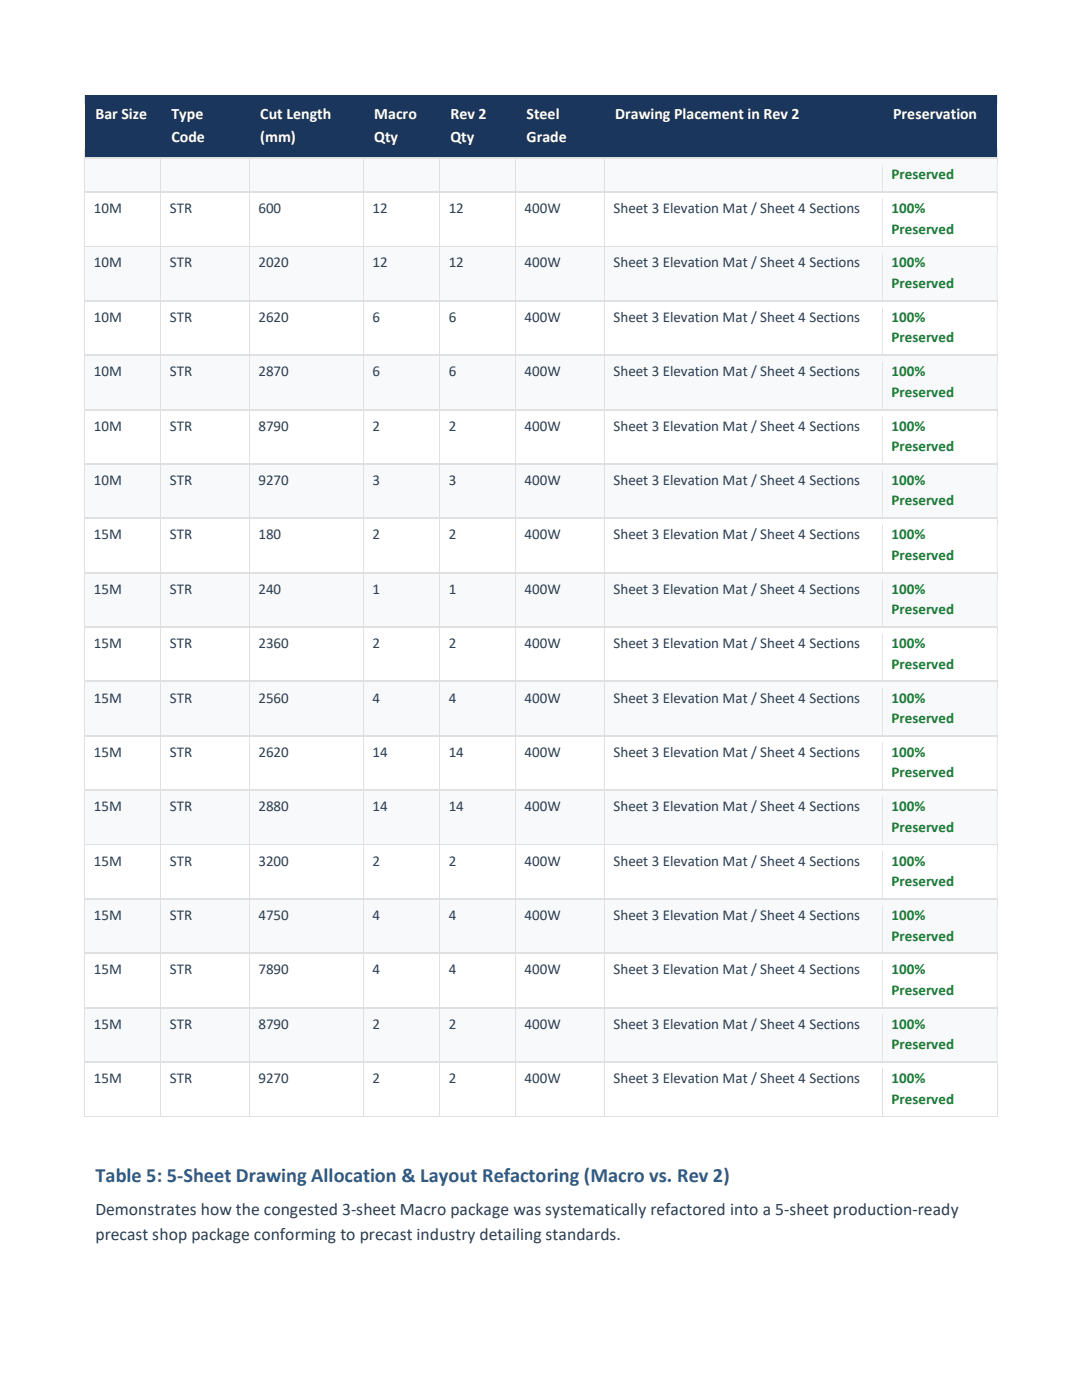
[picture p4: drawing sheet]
<svg xmlns="http://www.w3.org/2000/svg" width="216mm" height="279mm" viewBox="0 0 216 279" stroke-linecap="round" stroke-linejoin="round" font-family="sans-serif">
<defs><g id="words">
<text font-size="4.1" fill="#2e5b88" x="19" y="235.9">Table 5: 5-Sheet Drawing Allocation &amp; Layout Refactoring (Macro vs. Rev 2)</text>
<g font-size="3.5" fill="#2c3e50">
<text x="19" y="242.6">Demonstrates how the congested 3-sheet Macro package was systematically refactored into a 5-sheet production-ready</text>
<text x="19" y="247.5">precast shop package conforming to precast industry detailing standards.</text>
</g>
<g font-size="3.2" fill="#fff">
<text x="19" y="23.8">Bar Size</text>
<text x="34.2" y="23.8">Type</text>
<text x="51.9" y="23.8">Cut Length</text>
<text x="74.7" y="23.8">Macro</text>
<text x="89.9" y="23.8">Rev 2</text>
<text x="105.1" y="23.8">Steel</text>
<text x="122.8" y="23.8">Drawing Placement in Rev 2</text>
<text x="178.2" y="23.8">Preservation</text>
<text x="34.2" y="28.3">Code</text>
<text x="51.9" y="28.3">(mm)</text>
<text x="74.7" y="28.3">Qty</text>
<text x="89.9" y="28.3">Qty</text>
<text x="105.1" y="28.3">Grade</text>
</g>
<g font-size="3" fill="#1e7e34">
<text x="177.9" y="35.8">Preserved</text>
<text x="177.9" y="42.5">100%</text>
<text x="177.9" y="46.7">Preserved</text>
<text x="177.9" y="53.4">100%</text>
<text x="177.9" y="57.5">Preserved</text>
<text x="177.9" y="64.2">100%</text>
<text x="177.9" y="68.3">Preserved</text>
<text x="177.9" y="75.1">100%</text>
<text x="177.9" y="79.2">Preserved</text>
<text x="177.9" y="85.9">100%</text>
<text x="177.9" y="90">Preserved</text>
<text x="177.9" y="96.8">100%</text>
<text x="177.9" y="100.9">Preserved</text>
<text x="177.9" y="107.7">100%</text>
<text x="177.9" y="111.8">Preserved</text>
<text x="177.9" y="118.5">100%</text>
<text x="177.9" y="122.6">Preserved</text>
<text x="177.9" y="129.3">100%</text>
<text x="177.9" y="133.4">Preserved</text>
<text x="177.9" y="140.2">100%</text>
<text x="177.9" y="144.3">Preserved</text>
<text x="177.9" y="151">100%</text>
<text x="177.9" y="155.2">Preserved</text>
<text x="177.9" y="161.9">100%</text>
<text x="177.9" y="166">Preserved</text>
<text x="177.9" y="172.8">100%</text>
<text x="177.9" y="176.8">Preserved</text>
<text x="177.9" y="183.6">100%</text>
<text x="177.9" y="187.7">Preserved</text>
<text x="177.9" y="194.4">100%</text>
<text x="177.9" y="198.5">Preserved</text>
<text x="177.9" y="205.3">100%</text>
<text x="177.9" y="209.4">Preserved</text>
<text x="177.9" y="216.2">100%</text>
<text x="177.9" y="220.3">Preserved</text>
</g>
<g font-size="3" fill="#2c3e50">
<text x="18.7" y="42.5">10M</text>
<text x="33.9" y="42.5">STR</text>
<text x="51.6" y="42.5">600</text>
<text x="74.3" y="42.5">12</text>
<text x="89.5" y="42.5">12</text>
<text x="104.7" y="42.5">400W</text>
<text x="122.4" y="42.5">Sheet 3 Elevation Mat / Sheet 4 Sections</text>
<text x="18.7" y="53.4">10M</text>
<text x="33.9" y="53.4">STR</text>
<text x="51.6" y="53.4">2020</text>
<text x="74.3" y="53.4">12</text>
<text x="89.5" y="53.4">12</text>
<text x="104.7" y="53.4">400W</text>
<text x="122.4" y="53.4">Sheet 3 Elevation Mat / Sheet 4 Sections</text>
<text x="18.7" y="64.2">10M</text>
<text x="33.9" y="64.2">STR</text>
<text x="51.6" y="64.2">2620</text>
<text x="74.3" y="64.2">6</text>
<text x="89.5" y="64.2">6</text>
<text x="104.7" y="64.2">400W</text>
<text x="122.4" y="64.2">Sheet 3 Elevation Mat / Sheet 4 Sections</text>
<text x="18.7" y="75.1">10M</text>
<text x="33.9" y="75.1">STR</text>
<text x="51.6" y="75.1">2870</text>
<text x="74.3" y="75.1">6</text>
<text x="89.5" y="75.1">6</text>
<text x="104.7" y="75.1">400W</text>
<text x="122.4" y="75.1">Sheet 3 Elevation Mat / Sheet 4 Sections</text>
<text x="18.7" y="85.9">10M</text>
<text x="33.9" y="85.9">STR</text>
<text x="51.6" y="85.9">8790</text>
<text x="74.3" y="85.9">2</text>
<text x="89.5" y="85.9">2</text>
<text x="104.7" y="85.9">400W</text>
<text x="122.4" y="85.9">Sheet 3 Elevation Mat / Sheet 4 Sections</text>
<text x="18.7" y="96.8">10M</text>
<text x="33.9" y="96.8">STR</text>
<text x="51.6" y="96.8">9270</text>
<text x="74.3" y="96.8">3</text>
<text x="89.5" y="96.8">3</text>
<text x="104.7" y="96.8">400W</text>
<text x="122.4" y="96.8">Sheet 3 Elevation Mat / Sheet 4 Sections</text>
<text x="18.7" y="107.7">15M</text>
<text x="33.9" y="107.7">STR</text>
<text x="51.6" y="107.7">180</text>
<text x="74.3" y="107.7">2</text>
<text x="89.5" y="107.7">2</text>
<text x="104.7" y="107.7">400W</text>
<text x="122.4" y="107.7">Sheet 3 Elevation Mat / Sheet 4 Sections</text>
<text x="18.7" y="118.5">15M</text>
<text x="33.9" y="118.5">STR</text>
<text x="51.6" y="118.5">240</text>
<text x="74.3" y="118.5">1</text>
<text x="89.5" y="118.5">1</text>
<text x="104.7" y="118.5">400W</text>
<text x="122.4" y="118.5">Sheet 3 Elevation Mat / Sheet 4 Sections</text>
<text x="18.7" y="129.3">15M</text>
<text x="33.9" y="129.3">STR</text>
<text x="51.6" y="129.3">2360</text>
<text x="74.3" y="129.3">2</text>
<text x="89.5" y="129.3">2</text>
<text x="104.7" y="129.3">400W</text>
<text x="122.4" y="129.3">Sheet 3 Elevation Mat / Sheet 4 Sections</text>
<text x="18.7" y="140.2">15M</text>
<text x="33.9" y="140.2">STR</text>
<text x="51.6" y="140.2">2560</text>
<text x="74.3" y="140.2">4</text>
<text x="89.5" y="140.2">4</text>
<text x="104.7" y="140.2">400W</text>
<text x="122.4" y="140.2">Sheet 3 Elevation Mat / Sheet 4 Sections</text>
<text x="18.7" y="151">15M</text>
<text x="33.9" y="151">STR</text>
<text x="51.6" y="151">2620</text>
<text x="74.3" y="151">14</text>
<text x="89.5" y="151">14</text>
<text x="104.7" y="151">400W</text>
<text x="122.4" y="151">Sheet 3 Elevation Mat / Sheet 4 Sections</text>
<text x="18.7" y="161.9">15M</text>
<text x="33.9" y="161.9">STR</text>
<text x="51.6" y="161.9">2880</text>
<text x="74.3" y="161.9">14</text>
<text x="89.5" y="161.9">14</text>
<text x="104.7" y="161.9">400W</text>
<text x="122.4" y="161.9">Sheet 3 Elevation Mat / Sheet 4 Sections</text>
<text x="18.7" y="172.8">15M</text>
<text x="33.9" y="172.8">STR</text>
<text x="51.6" y="172.8">3200</text>
<text x="74.3" y="172.8">2</text>
<text x="89.5" y="172.8">2</text>
<text x="104.7" y="172.8">400W</text>
<text x="122.4" y="172.8">Sheet 3 Elevation Mat / Sheet 4 Sections</text>
<text x="18.7" y="183.6">15M</text>
<text x="33.9" y="183.6">STR</text>
<text x="51.6" y="183.6">4750</text>
<text x="74.3" y="183.6">4</text>
<text x="89.5" y="183.6">4</text>
<text x="104.7" y="183.6">400W</text>
<text x="122.4" y="183.6">Sheet 3 Elevation Mat / Sheet 4 Sections</text>
<text x="18.7" y="194.4">15M</text>
<text x="33.9" y="194.4">STR</text>
<text x="51.6" y="194.4">7890</text>
<text x="74.3" y="194.4">4</text>
<text x="89.5" y="194.4">4</text>
<text x="104.7" y="194.4">400W</text>
<text x="122.4" y="194.4">Sheet 3 Elevation Mat / Sheet 4 Sections</text>
<text x="18.7" y="205.3">15M</text>
<text x="33.9" y="205.3">STR</text>
<text x="51.6" y="205.3">8790</text>
<text x="74.3" y="205.3">2</text>
<text x="89.5" y="205.3">2</text>
<text x="104.7" y="205.3">400W</text>
<text x="122.4" y="205.3">Sheet 3 Elevation Mat / Sheet 4 Sections</text>
<text x="18.7" y="216.2">15M</text>
<text x="33.9" y="216.2">STR</text>
<text x="51.6" y="216.2">9270</text>
<text x="74.3" y="216.2">2</text>
<text x="89.5" y="216.2">2</text>
<text x="104.7" y="216.2">400W</text>
<text x="122.4" y="216.2">Sheet 3 Elevation Mat / Sheet 4 Sections</text>
</g>
</g></defs>
<g fill="#1b365d">
<path d="M16.9 19h15.2v12.5h-15.2z"/>
<path d="M19 20.8h11v4.5h-11z"/>
<path d="M32.1 19h17.7v12.5h-17.7z"/>
<path d="M34.2 20.8h13.5v4.5h-13.5z"/>
<path d="M34.2 25.3h13.5v4.4h-13.5z"/>
<path d="M49.8 19h22.8v12.5h-22.8z"/>
<path d="M51.9 20.8h18.5v4.5h-18.5z"/>
<path d="M51.9 25.3h18.5v4.4h-18.5z"/>
<path d="M72.6 19h15.2v12.5h-15.2z"/>
<path d="M74.7 20.8h10.9v4.5h-10.9z"/>
<path d="M74.7 25.3h10.9v4.4h-10.9z"/>
<path d="M87.8 19h15.2v12.5h-15.2z"/>
<path d="M89.9 20.8h10.9v4.5h-10.9z"/>
<path d="M89.9 25.3h10.9v4.4h-10.9z"/>
<path d="M103 19h17.6v12.5h-17.6z"/>
<path d="M105.1 20.8h13.4v4.5h-13.4z"/>
<path d="M105.1 25.3h13.4v4.4h-13.4z"/>
<path d="M120.6 19h55.5v12.5h-55.5z"/>
<path d="M122.8 20.8h51.2v4.5h-51.2z"/>
<path d="M176.1 19h22.9v12.5h-22.9z"/>
<path d="M178.2 20.8h18.6v4.5h-18.6z"/>
</g>
<path d="M16.9 19h182.1v1.8h-182.1zM16.9 29.7h182.1v1.8h-182.1z" fill-rule="evenodd" fill="#1b365d"/>
<path d="M17 31.7h15v6.5h-15zM32.2 31.7h17.5v6.5h-17.5zM49.9 31.7h22.6v6.5h-22.6zM72.6 31.7h15.1v6.5h-15.1zM87.8 31.7h15.1v6.5h-15.1zM103 31.7h17.6v6.5h-17.6zM120.8 31.7h55.2v6.5h-55.2zM176.2 31.7h22.7v6.5h-22.7z" fill-rule="evenodd" fill="#f8f9fa"/>
<path d="M177.9 32.9h19.3v4.1h-19.3z" fill="#f8f9fa"/>
<path d="M16.8 31.5h.2v1.4h-.2z" fill-rule="evenodd" fill="#e0e0e0"/>
<g fill="#fff">
<path d="M17 31.5h.2v1.4h-.2z" fill-rule="evenodd"/>
<path d="M17.2 31.5h14.8v1.4h-14.8z" fill-rule="evenodd"/>
</g>
<path d="M32 31.5h.2v1.4h-.2z" fill-rule="evenodd" fill="#e0e0e0"/>
<g fill="#fff">
<path d="M32.2 31.5h.1v1.4h-.1z" fill-rule="evenodd"/>
<path d="M32.3 31.5h17.4v1.4h-17.4z" fill-rule="evenodd"/>
</g>
<path d="M49.7 31.5h.2v1.4h-.2z" fill-rule="evenodd" fill="#e0e0e0"/>
<g fill="#fff">
<path d="M49.9 31.5h.2v1.4h-.2z" fill-rule="evenodd"/>
<path d="M50.1 31.5h22.4v1.4h-22.4z" fill-rule="evenodd"/>
</g>
<path d="M72.5 31.5h.1v1.4h-.1z" fill-rule="evenodd" fill="#e0e0e0"/>
<g fill="#fff">
<path d="M72.6 31.5h.2v1.4h-.2z" fill-rule="evenodd"/>
<path d="M72.8 31.5h14.9v1.4h-14.9z" fill-rule="evenodd"/>
</g>
<path d="M87.7 31.5h.1v1.4h-.1z" fill-rule="evenodd" fill="#e0e0e0"/>
<g fill="#fff">
<path d="M87.8 31.5h.2v1.4h-.2z" fill-rule="evenodd"/>
<path d="M88 31.5h14.9v1.4h-14.9z" fill-rule="evenodd"/>
</g>
<path d="M102.9 31.5h.1v1.4h-.1z" fill-rule="evenodd" fill="#e0e0e0"/>
<g fill="#fff">
<path d="M103 31.5h.2v1.4h-.2z" fill-rule="evenodd"/>
<path d="M103.2 31.5h17.4v1.4h-17.4z" fill-rule="evenodd"/>
</g>
<path d="M120.6 31.5h.1v1.4h-.1z" fill-rule="evenodd" fill="#e0e0e0"/>
<g fill="#fff">
<path d="M120.7 31.5h.2v1.4h-.2z" fill-rule="evenodd"/>
<path d="M120.9 31.5h55.1v1.4h-55.1z" fill-rule="evenodd"/>
</g>
<path d="M176 31.5h.2v1.4h-.2z" fill-rule="evenodd" fill="#e0e0e0"/>
<g fill="#fff">
<path d="M176.2 31.5h.2v1.4h-.2z" fill-rule="evenodd"/>
<path d="M176.4 31.5h22.5v1.4h-22.5z" fill-rule="evenodd"/>
</g>
<path d="M198.9 31.5h.2v1.4h-.2z" fill-rule="evenodd" fill="#e0e0e0"/>
<path d="M16.9 37h15.2v1.2h-15.2z" fill="#f8f9fa"/>
<path d="M16.9 32.9v5.3" fill="none" stroke="#e0e0e0" stroke-width=".2"/>
<path d="M32.1 37h17.7v1.2h-17.7z" fill="#f8f9fa"/>
<path d="M32.1 32.9v5.3" fill="none" stroke="#e0e0e0" stroke-width=".2"/>
<path d="M49.8 37h22.8v1.2h-22.8z" fill="#f8f9fa"/>
<path d="M49.8 32.9v5.3" fill="none" stroke="#e0e0e0" stroke-width=".2"/>
<path d="M72.6 37h15.2v1.2h-15.2z" fill="#f8f9fa"/>
<path d="M72.6 32.9v5.3" fill="none" stroke="#e0e0e0" stroke-width=".2"/>
<path d="M87.8 37h15.2v1.2h-15.2z" fill="#f8f9fa"/>
<path d="M87.8 32.9v5.3" fill="none" stroke="#e0e0e0" stroke-width=".2"/>
<path d="M103 37h17.6v1.2h-17.6z" fill="#f8f9fa"/>
<path d="M103 32.9v5.3" fill="none" stroke="#e0e0e0" stroke-width=".2"/>
<path d="M120.6 37h55.5v1.2h-55.5z" fill="#f8f9fa"/>
<path d="M120.6 32.9v5.3" fill="none" stroke="#e0e0e0" stroke-width=".2"/>
<path d="M176.1 37h22.9v1.2h-22.9z" fill="#f8f9fa"/>
<path d="M176 32.9h.2v5.3h-.2zM198.9 32.9h.2v5.3h-.2z" fill-rule="evenodd" fill="#e0e0e0"/>
<g fill="#fff">
<path d="M17 38.4h15v10.7h-15z"/>
<path d="M18.7 39.7h11.7v4.1h-11.7z"/>
<path d="M32.2 38.4h17.5v10.7h-17.5z"/>
<path d="M33.9 39.7h14.1v4.1h-14.1z"/>
<path d="M49.9 38.4h22.6v10.7h-22.6z"/>
<path d="M51.6 39.7h19.2v4.1h-19.2z"/>
<path d="M72.6 38.4h15.1v10.7h-15.1z"/>
<path d="M74.3 39.7h11.7v4.1h-11.7z"/>
<path d="M87.8 38.4h15.1v10.7h-15.1z"/>
<path d="M89.5 39.7h11.7v4.1h-11.7z"/>
<path d="M103 38.4h17.6v10.7h-17.6z"/>
<path d="M104.7 39.7h14.2v4.1h-14.2z"/>
<path d="M120.8 38.4h55.2v10.7h-55.2z"/>
<path d="M122.4 39.7h52v4.1h-52z"/>
<path d="M176.2 38.4h22.7v10.7h-22.7z"/>
<path d="M177.9 39.7h19.3v4.1h-19.3z"/>
<path d="M177.9 43.8h19.3v4h-19.3z"/>
</g>
<path d="M16.8 38.2h.2v1.4h-.2z" fill="#e0e0e0"/>
<path d="M17 38.2h15v1.4h-15z" fill-rule="evenodd" fill="#fff"/>
<path d="M32 38.2h.2v1.4h-.2z" fill="#e0e0e0"/>
<path d="M32.2 38.2h17.5v1.4h-17.5z" fill-rule="evenodd" fill="#fff"/>
<path d="M49.7 38.2h.2v1.4h-.2z" fill="#e0e0e0"/>
<path d="M49.9 38.2h22.6v1.4h-22.6z" fill-rule="evenodd" fill="#fff"/>
<path d="M72.5 38.2h.1v1.4h-.1z" fill="#e0e0e0"/>
<path d="M72.6 38.2h15.1v1.4h-15.1z" fill-rule="evenodd" fill="#fff"/>
<path d="M87.7 38.2h.1v1.4h-.1z" fill="#e0e0e0"/>
<path d="M87.8 38.2h15.1v1.4h-15.1z" fill-rule="evenodd" fill="#fff"/>
<path d="M102.9 38.2h.1v1.4h-.1z" fill="#e0e0e0"/>
<path d="M103 38.2h17.6v1.4h-17.6z" fill-rule="evenodd" fill="#fff"/>
<path d="M120.6 38.2h.1v1.4h-.1z" fill="#e0e0e0"/>
<path d="M120.7 38.2h55.3v1.4h-55.3z" fill-rule="evenodd" fill="#fff"/>
<path d="M176 38.2h.2v1.4h-.2z" fill="#e0e0e0"/>
<path d="M176.2 38.2h22.7v1.4h-22.7z" fill-rule="evenodd" fill="#fff"/>
<path d="M198.9 38.2h.2v1.4h-.2z" fill="#e0e0e0"/>
<path d="M16.9 47.9h15.2v1.2h-15.2z" fill="#fff"/>
<path d="M16.9 39.6v9.5" fill="none" stroke="#e0e0e0" stroke-width=".2"/>
<path d="M32.1 47.9h17.7v1.2h-17.7z" fill="#fff"/>
<path d="M32.1 39.6v9.5" fill="none" stroke="#e0e0e0" stroke-width=".2"/>
<path d="M49.8 47.9h22.8v1.2h-22.8z" fill="#fff"/>
<path d="M49.8 39.6v9.5" fill="none" stroke="#e0e0e0" stroke-width=".2"/>
<path d="M72.6 47.9h15.2v1.2h-15.2z" fill="#fff"/>
<path d="M72.6 39.6v9.5" fill="none" stroke="#e0e0e0" stroke-width=".2"/>
<path d="M87.8 47.9h15.2v1.2h-15.2z" fill="#fff"/>
<path d="M87.8 39.6v9.5" fill="none" stroke="#e0e0e0" stroke-width=".2"/>
<path d="M103 47.9h17.6v1.2h-17.6z" fill="#fff"/>
<path d="M103 39.6v9.5" fill="none" stroke="#e0e0e0" stroke-width=".2"/>
<path d="M120.6 47.9h55.5v1.2h-55.5z" fill="#fff"/>
<path d="M120.6 39.6v9.5" fill="none" stroke="#e0e0e0" stroke-width=".2"/>
<path d="M176.1 47.9h22.9v1.2h-22.9z" fill="#fff"/>
<path d="M176 39.6h.2v9.5h-.2zM198.9 39.6h.2v9.5h-.2z" fill-rule="evenodd" fill="#e0e0e0"/>
<g fill="#f8f9fa">
<path d="M17 49.3h15v10.6h-15z"/>
<path d="M18.7 50.5h11.7v4.1h-11.7z"/>
<path d="M32.2 49.3h17.5v10.6h-17.5z"/>
<path d="M33.9 50.5h14.1v4.1h-14.1z"/>
<path d="M49.9 49.3h22.6v10.6h-22.6z"/>
<path d="M51.6 50.5h19.2v4.1h-19.2z"/>
<path d="M72.6 49.3h15.1v10.6h-15.1z"/>
<path d="M74.3 50.5h11.7v4.1h-11.7z"/>
<path d="M87.8 49.3h15.1v10.6h-15.1z"/>
<path d="M89.5 50.5h11.7v4.1h-11.7z"/>
<path d="M103 49.3h17.6v10.6h-17.6z"/>
<path d="M104.7 50.5h14.2v4.1h-14.2z"/>
<path d="M120.8 49.3h55.2v10.6h-55.2z"/>
<path d="M122.4 50.5h52v4.1h-52z"/>
<path d="M176.2 49.3h22.7v10.6h-22.7z"/>
<path d="M177.9 50.5h19.3v4.1h-19.3z"/>
<path d="M177.9 54.6h19.3v4.1h-19.3z"/>
</g>
<path d="M16.8 49.1h.2v1.4h-.2z" fill="#e0e0e0"/>
<path d="M17 49.1h15v1.4h-15z" fill-rule="evenodd" fill="#fff"/>
<path d="M32 49.1h.2v1.4h-.2z" fill="#e0e0e0"/>
<path d="M32.2 49.1h17.5v1.4h-17.5z" fill-rule="evenodd" fill="#fff"/>
<path d="M49.7 49.1h.2v1.4h-.2z" fill="#e0e0e0"/>
<path d="M49.9 49.1h22.6v1.4h-22.6z" fill-rule="evenodd" fill="#fff"/>
<path d="M72.5 49.1h.1v1.4h-.1z" fill="#e0e0e0"/>
<path d="M72.6 49.1h15.1v1.4h-15.1z" fill-rule="evenodd" fill="#fff"/>
<path d="M87.7 49.1h.1v1.4h-.1z" fill="#e0e0e0"/>
<path d="M87.8 49.1h15.1v1.4h-15.1z" fill-rule="evenodd" fill="#fff"/>
<path d="M102.9 49.1h.1v1.4h-.1z" fill="#e0e0e0"/>
<path d="M103 49.1h17.6v1.4h-17.6z" fill-rule="evenodd" fill="#fff"/>
<path d="M120.6 49.1h.1v1.4h-.1z" fill="#e0e0e0"/>
<path d="M120.7 49.1h55.3v1.4h-55.3z" fill-rule="evenodd" fill="#fff"/>
<path d="M176 49.1h.2v1.4h-.2z" fill="#e0e0e0"/>
<path d="M176.2 49.1h22.7v1.4h-22.7z" fill-rule="evenodd" fill="#fff"/>
<path d="M198.9 49.1h.2v1.4h-.2z" fill="#e0e0e0"/>
<path d="M16.9 58.7h15.2v1.2h-15.2z" fill="#f8f9fa"/>
<path d="M16.9 50.5v9.4" fill="none" stroke="#e0e0e0" stroke-width=".2"/>
<path d="M32.1 58.7h17.7v1.2h-17.7z" fill="#f8f9fa"/>
<path d="M32.1 50.5v9.4" fill="none" stroke="#e0e0e0" stroke-width=".2"/>
<path d="M49.8 58.7h22.8v1.2h-22.8z" fill="#f8f9fa"/>
<path d="M49.8 50.5v9.4" fill="none" stroke="#e0e0e0" stroke-width=".2"/>
<path d="M72.6 58.7h15.2v1.2h-15.2z" fill="#f8f9fa"/>
<path d="M72.6 50.5v9.4" fill="none" stroke="#e0e0e0" stroke-width=".2"/>
<path d="M87.8 58.7h15.2v1.2h-15.2z" fill="#f8f9fa"/>
<path d="M87.8 50.5v9.4" fill="none" stroke="#e0e0e0" stroke-width=".2"/>
<path d="M103 58.7h17.6v1.2h-17.6z" fill="#f8f9fa"/>
<path d="M103 50.5v9.4" fill="none" stroke="#e0e0e0" stroke-width=".2"/>
<path d="M120.6 58.7h55.5v1.2h-55.5z" fill="#f8f9fa"/>
<path d="M120.6 50.5v9.4" fill="none" stroke="#e0e0e0" stroke-width=".2"/>
<path d="M176.1 58.7h22.9v1.2h-22.9z" fill="#f8f9fa"/>
<path d="M176 50.5h.2v9.4h-.2zM198.9 50.5h.2v9.4h-.2z" fill-rule="evenodd" fill="#e0e0e0"/>
<g fill="#fff">
<path d="M17 60.1h15v10.7h-15z"/>
<path d="M18.7 61.3h11.7v4.1h-11.7z"/>
<path d="M32.2 60.1h17.5v10.7h-17.5z"/>
<path d="M33.9 61.3h14.1v4.1h-14.1z"/>
<path d="M49.9 60.1h22.6v10.7h-22.6z"/>
<path d="M51.6 61.3h19.2v4.1h-19.2z"/>
<path d="M72.6 60.1h15.1v10.7h-15.1z"/>
<path d="M74.3 61.3h11.7v4.1h-11.7z"/>
<path d="M87.8 60.1h15.1v10.7h-15.1z"/>
<path d="M89.5 61.3h11.7v4.1h-11.7z"/>
<path d="M103 60.1h17.6v10.7h-17.6z"/>
<path d="M104.7 61.3h14.2v4.1h-14.2z"/>
<path d="M120.8 60.1h55.2v10.7h-55.2z"/>
<path d="M122.4 61.3h52v4.1h-52z"/>
<path d="M176.2 60.1h22.7v10.7h-22.7z"/>
<path d="M177.9 61.3h19.3v4.1h-19.3z"/>
<path d="M177.9 65.4h19.3v4.2h-19.3z"/>
</g>
<path d="M16.8 59.9h.2v1.4h-.2z" fill="#e0e0e0"/>
<path d="M17 59.9h15v1.4h-15z" fill-rule="evenodd" fill="#fff"/>
<path d="M32 59.9h.2v1.4h-.2z" fill="#e0e0e0"/>
<path d="M32.2 59.9h17.5v1.4h-17.5z" fill-rule="evenodd" fill="#fff"/>
<path d="M49.7 59.9h.2v1.4h-.2z" fill="#e0e0e0"/>
<path d="M49.9 59.9h22.6v1.4h-22.6z" fill-rule="evenodd" fill="#fff"/>
<path d="M72.5 59.9h.1v1.4h-.1z" fill="#e0e0e0"/>
<path d="M72.6 59.9h15.1v1.4h-15.1z" fill-rule="evenodd" fill="#fff"/>
<path d="M87.7 59.9h.1v1.4h-.1z" fill="#e0e0e0"/>
<path d="M87.8 59.9h15.1v1.4h-15.1z" fill-rule="evenodd" fill="#fff"/>
<path d="M102.9 59.9h.1v1.4h-.1z" fill="#e0e0e0"/>
<path d="M103 59.9h17.6v1.4h-17.6z" fill-rule="evenodd" fill="#fff"/>
<path d="M120.6 59.9h.1v1.4h-.1z" fill="#e0e0e0"/>
<path d="M120.7 59.9h55.3v1.4h-55.3z" fill-rule="evenodd" fill="#fff"/>
<path d="M176 59.9h.2v1.4h-.2z" fill="#e0e0e0"/>
<path d="M176.2 59.9h22.7v1.4h-22.7z" fill-rule="evenodd" fill="#fff"/>
<path d="M198.9 59.9h.2v1.4h-.2z" fill="#e0e0e0"/>
<path d="M16.9 69.6h15.2v1.2h-15.2z" fill="#fff"/>
<path d="M16.9 61.3v9.5" fill="none" stroke="#e0e0e0" stroke-width=".2"/>
<path d="M32.1 69.6h17.7v1.2h-17.7z" fill="#fff"/>
<path d="M32.1 61.3v9.5" fill="none" stroke="#e0e0e0" stroke-width=".2"/>
<path d="M49.8 69.6h22.8v1.2h-22.8z" fill="#fff"/>
<path d="M49.8 61.3v9.5" fill="none" stroke="#e0e0e0" stroke-width=".2"/>
<path d="M72.6 69.6h15.2v1.2h-15.2z" fill="#fff"/>
<path d="M72.6 61.3v9.5" fill="none" stroke="#e0e0e0" stroke-width=".2"/>
<path d="M87.8 69.6h15.2v1.2h-15.2z" fill="#fff"/>
<path d="M87.8 61.3v9.5" fill="none" stroke="#e0e0e0" stroke-width=".2"/>
<path d="M103 69.6h17.6v1.2h-17.6z" fill="#fff"/>
<path d="M103 61.3v9.5" fill="none" stroke="#e0e0e0" stroke-width=".2"/>
<path d="M120.6 69.6h55.5v1.2h-55.5z" fill="#fff"/>
<path d="M120.6 61.3v9.5" fill="none" stroke="#e0e0e0" stroke-width=".2"/>
<path d="M176.1 69.6h22.9v1.2h-22.9z" fill="#fff"/>
<path d="M176 61.3h.2v9.5h-.2zM198.9 61.3h.2v9.5h-.2z" fill-rule="evenodd" fill="#e0e0e0"/>
<g fill="#f8f9fa">
<path d="M17 71h15v10.6h-15z"/>
<path d="M18.7 72.2h11.7v4.1h-11.7z"/>
<path d="M32.2 71h17.5v10.6h-17.5z"/>
<path d="M33.9 72.2h14.1v4.1h-14.1z"/>
<path d="M49.9 71h22.6v10.6h-22.6z"/>
<path d="M51.6 72.2h19.2v4.1h-19.2z"/>
<path d="M72.6 71h15.1v10.6h-15.1z"/>
<path d="M74.3 72.2h11.7v4.1h-11.7z"/>
<path d="M87.8 71h15.1v10.6h-15.1z"/>
<path d="M89.5 72.2h11.7v4.1h-11.7z"/>
<path d="M103 71h17.6v10.6h-17.6z"/>
<path d="M104.7 72.2h14.2v4.1h-14.2z"/>
<path d="M120.8 71h55.2v10.6h-55.2z"/>
<path d="M122.4 72.2h52v4.1h-52z"/>
<path d="M176.2 71h22.7v10.6h-22.7z"/>
<path d="M177.9 72.2h19.3v4.1h-19.3z"/>
<path d="M177.9 76.3h19.3v4.1h-19.3z"/>
</g>
<path d="M16.8 70.8h.2v1.4h-.2z" fill="#e0e0e0"/>
<path d="M17 70.8h15v1.4h-15z" fill-rule="evenodd" fill="#fff"/>
<path d="M32 70.8h.2v1.4h-.2z" fill="#e0e0e0"/>
<path d="M32.2 70.8h17.5v1.4h-17.5z" fill-rule="evenodd" fill="#fff"/>
<path d="M49.7 70.8h.2v1.4h-.2z" fill="#e0e0e0"/>
<path d="M49.9 70.8h22.6v1.4h-22.6z" fill-rule="evenodd" fill="#fff"/>
<path d="M72.5 70.8h.1v1.4h-.1z" fill="#e0e0e0"/>
<path d="M72.6 70.8h15.1v1.4h-15.1z" fill-rule="evenodd" fill="#fff"/>
<path d="M87.7 70.8h.1v1.4h-.1z" fill="#e0e0e0"/>
<path d="M87.8 70.8h15.1v1.4h-15.1z" fill-rule="evenodd" fill="#fff"/>
<path d="M102.9 70.8h.1v1.4h-.1z" fill="#e0e0e0"/>
<path d="M103 70.8h17.6v1.4h-17.6z" fill-rule="evenodd" fill="#fff"/>
<path d="M120.6 70.8h.1v1.4h-.1z" fill="#e0e0e0"/>
<path d="M120.7 70.8h55.3v1.4h-55.3z" fill-rule="evenodd" fill="#fff"/>
<path d="M176 70.8h.2v1.4h-.2z" fill="#e0e0e0"/>
<path d="M176.2 70.8h22.7v1.4h-22.7z" fill-rule="evenodd" fill="#fff"/>
<path d="M198.9 70.8h.2v1.4h-.2z" fill="#e0e0e0"/>
<path d="M16.9 80.4h15.2v1.3h-15.2z" fill="#f8f9fa"/>
<path d="M16.9 72.2v9.5" fill="none" stroke="#e0e0e0" stroke-width=".2"/>
<path d="M32.1 80.4h17.7v1.3h-17.7z" fill="#f8f9fa"/>
<path d="M32.1 72.2v9.5" fill="none" stroke="#e0e0e0" stroke-width=".2"/>
<path d="M49.8 80.4h22.8v1.3h-22.8z" fill="#f8f9fa"/>
<path d="M49.8 72.2v9.5" fill="none" stroke="#e0e0e0" stroke-width=".2"/>
<path d="M72.6 80.4h15.2v1.3h-15.2z" fill="#f8f9fa"/>
<path d="M72.6 72.2v9.5" fill="none" stroke="#e0e0e0" stroke-width=".2"/>
<path d="M87.8 80.4h15.2v1.3h-15.2z" fill="#f8f9fa"/>
<path d="M87.8 72.2v9.5" fill="none" stroke="#e0e0e0" stroke-width=".2"/>
<path d="M103 80.4h17.6v1.3h-17.6z" fill="#f8f9fa"/>
<path d="M103 72.2v9.5" fill="none" stroke="#e0e0e0" stroke-width=".2"/>
<path d="M120.6 80.4h55.5v1.3h-55.5z" fill="#f8f9fa"/>
<path d="M120.6 72.2v9.5" fill="none" stroke="#e0e0e0" stroke-width=".2"/>
<path d="M176.1 80.4h22.9v1.3h-22.9z" fill="#f8f9fa"/>
<path d="M176 72.2h.2v9.5h-.2zM198.9 72.2h.2v9.5h-.2z" fill-rule="evenodd" fill="#e0e0e0"/>
<g fill="#fff">
<path d="M17 81.8h15v10.7h-15z"/>
<path d="M18.7 83.1h11.7v4.1h-11.7z"/>
<path d="M32.2 81.8h17.5v10.7h-17.5z"/>
<path d="M33.9 83.1h14.1v4.1h-14.1z"/>
<path d="M49.9 81.8h22.6v10.7h-22.6z"/>
<path d="M51.6 83.1h19.2v4.1h-19.2z"/>
<path d="M72.6 81.8h15.1v10.7h-15.1z"/>
<path d="M74.3 83.1h11.7v4.1h-11.7z"/>
<path d="M87.8 81.8h15.1v10.7h-15.1z"/>
<path d="M89.5 83.1h11.7v4.1h-11.7z"/>
<path d="M103 81.8h17.6v10.7h-17.6z"/>
<path d="M104.7 83.1h14.2v4.1h-14.2z"/>
<path d="M120.8 81.8h55.2v10.7h-55.2z"/>
<path d="M122.4 83.1h52v4.1h-52z"/>
<path d="M176.2 81.8h22.7v10.7h-22.7z"/>
<path d="M177.9 83.1h19.3v4.1h-19.3z"/>
<path d="M177.9 87.2h19.3v4.1h-19.3z"/>
</g>
<path d="M16.8 81.7h.2v1.4h-.2z" fill="#e0e0e0"/>
<path d="M17 81.7h15v1.4h-15z" fill-rule="evenodd" fill="#fff"/>
<path d="M32 81.7h.2v1.4h-.2z" fill="#e0e0e0"/>
<path d="M32.2 81.7h17.5v1.4h-17.5z" fill-rule="evenodd" fill="#fff"/>
<path d="M49.7 81.7h.2v1.4h-.2z" fill="#e0e0e0"/>
<path d="M49.9 81.7h22.6v1.4h-22.6z" fill-rule="evenodd" fill="#fff"/>
<path d="M72.5 81.7h.1v1.4h-.1z" fill="#e0e0e0"/>
<path d="M72.6 81.7h15.1v1.4h-15.1z" fill-rule="evenodd" fill="#fff"/>
<path d="M87.7 81.7h.1v1.4h-.1z" fill="#e0e0e0"/>
<path d="M87.8 81.7h15.1v1.4h-15.1z" fill-rule="evenodd" fill="#fff"/>
<path d="M102.9 81.7h.1v1.4h-.1z" fill="#e0e0e0"/>
<path d="M103 81.7h17.6v1.4h-17.6z" fill-rule="evenodd" fill="#fff"/>
<path d="M120.6 81.7h.1v1.4h-.1z" fill="#e0e0e0"/>
<path d="M120.7 81.7h55.3v1.4h-55.3z" fill-rule="evenodd" fill="#fff"/>
<path d="M176 81.7h.2v1.4h-.2z" fill="#e0e0e0"/>
<path d="M176.2 81.7h22.7v1.4h-22.7z" fill-rule="evenodd" fill="#fff"/>
<path d="M198.9 81.7h.2v1.4h-.2z" fill="#e0e0e0"/>
<path d="M16.9 91.3h15.2v1.2h-15.2z" fill="#fff"/>
<path d="M16.9 83.1v9.4" fill="none" stroke="#e0e0e0" stroke-width=".2"/>
<path d="M32.1 91.3h17.7v1.2h-17.7z" fill="#fff"/>
<path d="M32.1 83.1v9.4" fill="none" stroke="#e0e0e0" stroke-width=".2"/>
<path d="M49.8 91.3h22.8v1.2h-22.8z" fill="#fff"/>
<path d="M49.8 83.1v9.4" fill="none" stroke="#e0e0e0" stroke-width=".2"/>
<path d="M72.6 91.3h15.2v1.2h-15.2z" fill="#fff"/>
<path d="M72.6 83.1v9.4" fill="none" stroke="#e0e0e0" stroke-width=".2"/>
<path d="M87.8 91.3h15.2v1.2h-15.2z" fill="#fff"/>
<path d="M87.8 83.1v9.4" fill="none" stroke="#e0e0e0" stroke-width=".2"/>
<path d="M103 91.3h17.6v1.2h-17.6z" fill="#fff"/>
<path d="M103 83.1v9.4" fill="none" stroke="#e0e0e0" stroke-width=".2"/>
<path d="M120.6 91.3h55.5v1.2h-55.5z" fill="#fff"/>
<path d="M120.6 83.1v9.4" fill="none" stroke="#e0e0e0" stroke-width=".2"/>
<path d="M176.1 91.3h22.9v1.2h-22.9z" fill="#fff"/>
<path d="M176 83.1h.2v9.4h-.2zM198.9 83.1h.2v9.4h-.2z" fill-rule="evenodd" fill="#e0e0e0"/>
<g fill="#f8f9fa">
<path d="M17 92.7h15v10.6h-15z"/>
<path d="M18.7 93.9h11.7v4.1h-11.7z"/>
<path d="M32.2 92.7h17.5v10.6h-17.5z"/>
<path d="M33.9 93.9h14.1v4.1h-14.1z"/>
<path d="M49.9 92.7h22.6v10.6h-22.6z"/>
<path d="M51.6 93.9h19.2v4.1h-19.2z"/>
<path d="M72.6 92.7h15.1v10.6h-15.1z"/>
<path d="M74.3 93.9h11.7v4.1h-11.7z"/>
<path d="M87.8 92.7h15.1v10.6h-15.1z"/>
<path d="M89.5 93.9h11.7v4.1h-11.7z"/>
<path d="M103 92.7h17.6v10.6h-17.6z"/>
<path d="M104.7 93.9h14.2v4.1h-14.2z"/>
<path d="M120.8 92.7h55.2v10.6h-55.2z"/>
<path d="M122.4 93.9h52v4.1h-52z"/>
<path d="M176.2 92.7h22.7v10.6h-22.7z"/>
<path d="M177.9 93.9h19.3v4.1h-19.3z"/>
<path d="M177.9 98h19.3v4.1h-19.3z"/>
</g>
<path d="M16.8 92.5h.2v1.4h-.2z" fill="#e0e0e0"/>
<path d="M17 92.5h15v1.4h-15z" fill-rule="evenodd" fill="#fff"/>
<path d="M32 92.5h.2v1.4h-.2z" fill="#e0e0e0"/>
<path d="M32.2 92.5h17.5v1.4h-17.5z" fill-rule="evenodd" fill="#fff"/>
<path d="M49.7 92.5h.2v1.4h-.2z" fill="#e0e0e0"/>
<path d="M49.9 92.5h22.6v1.4h-22.6z" fill-rule="evenodd" fill="#fff"/>
<path d="M72.5 92.5h.1v1.4h-.1z" fill="#e0e0e0"/>
<path d="M72.6 92.5h15.1v1.4h-15.1z" fill-rule="evenodd" fill="#fff"/>
<path d="M87.7 92.5h.1v1.4h-.1z" fill="#e0e0e0"/>
<path d="M87.8 92.5h15.1v1.4h-15.1z" fill-rule="evenodd" fill="#fff"/>
<path d="M102.9 92.5h.1v1.4h-.1z" fill="#e0e0e0"/>
<path d="M103 92.5h17.6v1.4h-17.6z" fill-rule="evenodd" fill="#fff"/>
<path d="M120.6 92.5h.1v1.4h-.1z" fill="#e0e0e0"/>
<path d="M120.7 92.5h55.3v1.4h-55.3z" fill-rule="evenodd" fill="#fff"/>
<path d="M176 92.5h.2v1.4h-.2z" fill="#e0e0e0"/>
<path d="M176.2 92.5h22.7v1.4h-22.7z" fill-rule="evenodd" fill="#fff"/>
<path d="M198.9 92.5h.2v1.4h-.2z" fill="#e0e0e0"/>
<path d="M16.9 102.1h15.2v1.2h-15.2z" fill="#f8f9fa"/>
<path d="M16.9 93.9v9.4" fill="none" stroke="#e0e0e0" stroke-width=".2"/>
<path d="M32.1 102.1h17.7v1.2h-17.7z" fill="#f8f9fa"/>
<path d="M32.1 93.9v9.4" fill="none" stroke="#e0e0e0" stroke-width=".2"/>
<path d="M49.8 102.1h22.8v1.2h-22.8z" fill="#f8f9fa"/>
<path d="M49.8 93.9v9.4" fill="none" stroke="#e0e0e0" stroke-width=".2"/>
<path d="M72.6 102.1h15.2v1.2h-15.2z" fill="#f8f9fa"/>
<path d="M72.6 93.9v9.4" fill="none" stroke="#e0e0e0" stroke-width=".2"/>
<path d="M87.8 102.1h15.2v1.2h-15.2z" fill="#f8f9fa"/>
<path d="M87.8 93.9v9.4" fill="none" stroke="#e0e0e0" stroke-width=".2"/>
<path d="M103 102.1h17.6v1.2h-17.6z" fill="#f8f9fa"/>
<path d="M103 93.9v9.4" fill="none" stroke="#e0e0e0" stroke-width=".2"/>
<path d="M120.6 102.1h55.5v1.2h-55.5z" fill="#f8f9fa"/>
<path d="M120.6 93.9v9.4" fill="none" stroke="#e0e0e0" stroke-width=".2"/>
<path d="M176.1 102.1h22.9v1.2h-22.9z" fill="#f8f9fa"/>
<path d="M176 93.9h.2v9.4h-.2zM198.9 93.9h.2v9.4h-.2z" fill-rule="evenodd" fill="#e0e0e0"/>
<g fill="#fff">
<path d="M17 103.5h15v10.7h-15z"/>
<path d="M18.7 104.8h11.7v4.1h-11.7z"/>
<path d="M32.2 103.5h17.5v10.7h-17.5z"/>
<path d="M33.9 104.8h14.1v4.1h-14.1z"/>
<path d="M49.9 103.5h22.6v10.7h-22.6z"/>
<path d="M51.6 104.8h19.2v4.1h-19.2z"/>
<path d="M72.6 103.5h15.1v10.7h-15.1z"/>
<path d="M74.3 104.8h11.7v4.1h-11.7z"/>
<path d="M87.8 103.5h15.1v10.7h-15.1z"/>
<path d="M89.5 104.8h11.7v4.1h-11.7z"/>
<path d="M103 103.5h17.6v10.7h-17.6z"/>
<path d="M104.7 104.8h14.2v4.1h-14.2z"/>
<path d="M120.8 103.5h55.2v10.7h-55.2z"/>
<path d="M122.4 104.8h52v4.1h-52z"/>
<path d="M176.2 103.5h22.7v10.7h-22.7z"/>
<path d="M177.9 104.8h19.3v4.1h-19.3z"/>
<path d="M177.9 108.9h19.3v4h-19.3z"/>
</g>
<path d="M16.8 103.3h.2v1.4h-.2z" fill="#e0e0e0"/>
<path d="M17 103.3h15v1.4h-15z" fill-rule="evenodd" fill="#fff"/>
<path d="M32 103.3h.2v1.4h-.2z" fill="#e0e0e0"/>
<path d="M32.2 103.3h17.5v1.4h-17.5z" fill-rule="evenodd" fill="#fff"/>
<path d="M49.7 103.3h.2v1.4h-.2z" fill="#e0e0e0"/>
<path d="M49.9 103.3h22.6v1.4h-22.6z" fill-rule="evenodd" fill="#fff"/>
<path d="M72.5 103.3h.1v1.4h-.1z" fill="#e0e0e0"/>
<path d="M72.6 103.3h15.1v1.4h-15.1z" fill-rule="evenodd" fill="#fff"/>
<path d="M87.7 103.3h.1v1.4h-.1z" fill="#e0e0e0"/>
<path d="M87.8 103.3h15.1v1.4h-15.1z" fill-rule="evenodd" fill="#fff"/>
<path d="M102.9 103.3h.1v1.4h-.1z" fill="#e0e0e0"/>
<path d="M103 103.3h17.6v1.4h-17.6z" fill-rule="evenodd" fill="#fff"/>
<path d="M120.6 103.3h.1v1.4h-.1z" fill="#e0e0e0"/>
<path d="M120.7 103.3h55.3v1.4h-55.3z" fill-rule="evenodd" fill="#fff"/>
<path d="M176 103.3h.2v1.4h-.2z" fill="#e0e0e0"/>
<path d="M176.2 103.3h22.7v1.4h-22.7z" fill-rule="evenodd" fill="#fff"/>
<path d="M198.9 103.3h.2v1.4h-.2z" fill="#e0e0e0"/>
<path d="M16.9 113h15.2v1.2h-15.2z" fill="#fff"/>
<path d="M16.9 104.7v9.5" fill="none" stroke="#e0e0e0" stroke-width=".2"/>
<path d="M32.1 113h17.7v1.2h-17.7z" fill="#fff"/>
<path d="M32.1 104.7v9.5" fill="none" stroke="#e0e0e0" stroke-width=".2"/>
<path d="M49.8 113h22.8v1.2h-22.8z" fill="#fff"/>
<path d="M49.8 104.7v9.5" fill="none" stroke="#e0e0e0" stroke-width=".2"/>
<path d="M72.6 113h15.2v1.2h-15.2z" fill="#fff"/>
<path d="M72.6 104.7v9.5" fill="none" stroke="#e0e0e0" stroke-width=".2"/>
<path d="M87.8 113h15.2v1.2h-15.2z" fill="#fff"/>
<path d="M87.8 104.7v9.5" fill="none" stroke="#e0e0e0" stroke-width=".2"/>
<path d="M103 113h17.6v1.2h-17.6z" fill="#fff"/>
<path d="M103 104.7v9.5" fill="none" stroke="#e0e0e0" stroke-width=".2"/>
<path d="M120.6 113h55.5v1.2h-55.5z" fill="#fff"/>
<path d="M120.6 104.7v9.5" fill="none" stroke="#e0e0e0" stroke-width=".2"/>
<path d="M176.1 113h22.9v1.2h-22.9z" fill="#fff"/>
<path d="M176 104.7h.2v9.5h-.2zM198.9 104.7h.2v9.5h-.2z" fill-rule="evenodd" fill="#e0e0e0"/>
<g fill="#f8f9fa">
<path d="M17 114.4h15v10.7h-15z"/>
<path d="M18.7 115.6h11.7v4.1h-11.7z"/>
<path d="M32.2 114.4h17.5v10.7h-17.5z"/>
<path d="M33.9 115.6h14.1v4.1h-14.1z"/>
<path d="M49.9 114.4h22.6v10.7h-22.6z"/>
<path d="M51.6 115.6h19.2v4.1h-19.2z"/>
<path d="M72.6 114.4h15.1v10.7h-15.1z"/>
<path d="M74.3 115.6h11.7v4.1h-11.7z"/>
<path d="M87.8 114.4h15.1v10.7h-15.1z"/>
<path d="M89.5 115.6h11.7v4.1h-11.7z"/>
<path d="M103 114.4h17.6v10.7h-17.6z"/>
<path d="M104.7 115.6h14.2v4.1h-14.2z"/>
<path d="M120.8 114.4h55.2v10.7h-55.2z"/>
<path d="M122.4 115.6h52v4.1h-52z"/>
<path d="M176.2 114.4h22.7v10.7h-22.7z"/>
<path d="M177.9 115.6h19.3v4.1h-19.3z"/>
<path d="M177.9 119.7h19.3v4.1h-19.3z"/>
</g>
<path d="M16.8 114.2h.2v1.4h-.2z" fill="#e0e0e0"/>
<path d="M17 114.2h15v1.4h-15z" fill-rule="evenodd" fill="#fff"/>
<path d="M32 114.2h.2v1.4h-.2z" fill="#e0e0e0"/>
<path d="M32.2 114.2h17.5v1.4h-17.5z" fill-rule="evenodd" fill="#fff"/>
<path d="M49.7 114.2h.2v1.4h-.2z" fill="#e0e0e0"/>
<path d="M49.9 114.2h22.6v1.4h-22.6z" fill-rule="evenodd" fill="#fff"/>
<path d="M72.5 114.2h.1v1.4h-.1z" fill="#e0e0e0"/>
<path d="M72.6 114.2h15.1v1.4h-15.1z" fill-rule="evenodd" fill="#fff"/>
<path d="M87.7 114.2h.1v1.4h-.1z" fill="#e0e0e0"/>
<path d="M87.8 114.2h15.1v1.4h-15.1z" fill-rule="evenodd" fill="#fff"/>
<path d="M102.9 114.2h.1v1.4h-.1z" fill="#e0e0e0"/>
<path d="M103 114.2h17.6v1.4h-17.6z" fill-rule="evenodd" fill="#fff"/>
<path d="M120.6 114.2h.1v1.4h-.1z" fill="#e0e0e0"/>
<path d="M120.7 114.2h55.3v1.4h-55.3z" fill-rule="evenodd" fill="#fff"/>
<path d="M176 114.2h.2v1.4h-.2z" fill="#e0e0e0"/>
<path d="M176.2 114.2h22.7v1.4h-22.7z" fill-rule="evenodd" fill="#fff"/>
<path d="M198.9 114.2h.2v1.4h-.2z" fill="#e0e0e0"/>
<path d="M16.9 123.8h15.2v1.3h-15.2z" fill="#f8f9fa"/>
<path d="M16.9 115.6v9.5" fill="none" stroke="#e0e0e0" stroke-width=".2"/>
<path d="M32.1 123.8h17.7v1.3h-17.7z" fill="#f8f9fa"/>
<path d="M32.1 115.6v9.5" fill="none" stroke="#e0e0e0" stroke-width=".2"/>
<path d="M49.8 123.8h22.8v1.3h-22.8z" fill="#f8f9fa"/>
<path d="M49.8 115.6v9.5" fill="none" stroke="#e0e0e0" stroke-width=".2"/>
<path d="M72.6 123.8h15.2v1.3h-15.2z" fill="#f8f9fa"/>
<path d="M72.6 115.6v9.5" fill="none" stroke="#e0e0e0" stroke-width=".2"/>
<path d="M87.8 123.8h15.2v1.3h-15.2z" fill="#f8f9fa"/>
<path d="M87.8 115.6v9.5" fill="none" stroke="#e0e0e0" stroke-width=".2"/>
<path d="M103 123.8h17.6v1.3h-17.6z" fill="#f8f9fa"/>
<path d="M103 115.6v9.5" fill="none" stroke="#e0e0e0" stroke-width=".2"/>
<path d="M120.6 123.8h55.5v1.3h-55.5z" fill="#f8f9fa"/>
<path d="M120.6 115.6v9.5" fill="none" stroke="#e0e0e0" stroke-width=".2"/>
<path d="M176.1 123.8h22.9v1.3h-22.9z" fill="#f8f9fa"/>
<path d="M176 115.6h.2v9.5h-.2zM198.9 115.6h.2v9.5h-.2z" fill-rule="evenodd" fill="#e0e0e0"/>
<g fill="#fff">
<path d="M17 125.2h15v10.7h-15z"/>
<path d="M18.7 126.4h11.7v4.2h-11.7z"/>
<path d="M32.2 125.2h17.5v10.7h-17.5z"/>
<path d="M33.9 126.4h14.1v4.2h-14.1z"/>
<path d="M49.9 125.2h22.6v10.7h-22.6z"/>
<path d="M51.6 126.4h19.2v4.2h-19.2z"/>
<path d="M72.6 125.2h15.1v10.7h-15.1z"/>
<path d="M74.3 126.4h11.7v4.2h-11.7z"/>
<path d="M87.8 125.2h15.1v10.7h-15.1z"/>
<path d="M89.5 126.4h11.7v4.2h-11.7z"/>
<path d="M103 125.2h17.6v10.7h-17.6z"/>
<path d="M104.7 126.4h14.2v4.2h-14.2z"/>
<path d="M120.8 125.2h55.2v10.7h-55.2z"/>
<path d="M122.4 126.4h52v4.2h-52z"/>
<path d="M176.2 125.2h22.7v10.7h-22.7z"/>
<path d="M177.9 126.4h19.3v4.2h-19.3z"/>
<path d="M177.9 130.6h19.3v4.1h-19.3z"/>
</g>
<path d="M16.8 125.1h.2v1.3h-.2z" fill="#e0e0e0"/>
<path d="M17 125.1h15v1.3h-15z" fill-rule="evenodd" fill="#fff"/>
<path d="M32 125.1h.2v1.3h-.2z" fill="#e0e0e0"/>
<path d="M32.2 125.1h17.5v1.3h-17.5z" fill-rule="evenodd" fill="#fff"/>
<path d="M49.7 125.1h.2v1.3h-.2z" fill="#e0e0e0"/>
<path d="M49.9 125.1h22.6v1.3h-22.6z" fill-rule="evenodd" fill="#fff"/>
<path d="M72.5 125.1h.1v1.3h-.1z" fill="#e0e0e0"/>
<path d="M72.6 125.1h15.1v1.3h-15.1z" fill-rule="evenodd" fill="#fff"/>
<path d="M87.7 125.1h.1v1.3h-.1z" fill="#e0e0e0"/>
<path d="M87.8 125.1h15.1v1.3h-15.1z" fill-rule="evenodd" fill="#fff"/>
<path d="M102.9 125.1h.1v1.3h-.1z" fill="#e0e0e0"/>
<path d="M103 125.1h17.6v1.3h-17.6z" fill-rule="evenodd" fill="#fff"/>
<path d="M120.6 125.1h.1v1.3h-.1z" fill="#e0e0e0"/>
<path d="M120.7 125.1h55.3v1.3h-55.3z" fill-rule="evenodd" fill="#fff"/>
<path d="M176 125.1h.2v1.3h-.2z" fill="#e0e0e0"/>
<path d="M176.2 125.1h22.7v1.3h-22.7z" fill-rule="evenodd" fill="#fff"/>
<path d="M198.9 125.1h.2v1.3h-.2z" fill="#e0e0e0"/>
<path d="M16.9 134.7h15.2v1.2h-15.2z" fill="#fff"/>
<path d="M16.9 126.4v9.5" fill="none" stroke="#e0e0e0" stroke-width=".2"/>
<path d="M32.1 134.7h17.7v1.2h-17.7z" fill="#fff"/>
<path d="M32.1 126.4v9.5" fill="none" stroke="#e0e0e0" stroke-width=".2"/>
<path d="M49.8 134.7h22.8v1.2h-22.8z" fill="#fff"/>
<path d="M49.8 126.4v9.5" fill="none" stroke="#e0e0e0" stroke-width=".2"/>
<path d="M72.6 134.7h15.2v1.2h-15.2z" fill="#fff"/>
<path d="M72.6 126.4v9.5" fill="none" stroke="#e0e0e0" stroke-width=".2"/>
<path d="M87.8 134.7h15.2v1.2h-15.2z" fill="#fff"/>
<path d="M87.8 126.4v9.5" fill="none" stroke="#e0e0e0" stroke-width=".2"/>
<path d="M103 134.7h17.6v1.2h-17.6z" fill="#fff"/>
<path d="M103 126.4v9.5" fill="none" stroke="#e0e0e0" stroke-width=".2"/>
<path d="M120.6 134.7h55.5v1.2h-55.5z" fill="#fff"/>
<path d="M120.6 126.4v9.5" fill="none" stroke="#e0e0e0" stroke-width=".2"/>
<path d="M176.1 134.7h22.9v1.2h-22.9z" fill="#fff"/>
<path d="M176 126.4h.2v9.5h-.2zM198.9 126.4h.2v9.5h-.2z" fill-rule="evenodd" fill="#e0e0e0"/>
<g fill="#f8f9fa">
<path d="M17 136.1h15v10.6h-15z"/>
<path d="M18.7 137.3h11.7v4.1h-11.7z"/>
<path d="M32.2 136.1h17.5v10.6h-17.5z"/>
<path d="M33.9 137.3h14.1v4.1h-14.1z"/>
<path d="M49.9 136.1h22.6v10.6h-22.6z"/>
<path d="M51.6 137.3h19.2v4.1h-19.2z"/>
<path d="M72.6 136.1h15.1v10.6h-15.1z"/>
<path d="M74.3 137.3h11.7v4.1h-11.7z"/>
<path d="M87.8 136.1h15.1v10.6h-15.1z"/>
<path d="M89.5 137.3h11.7v4.1h-11.7z"/>
<path d="M103 136.1h17.6v10.6h-17.6z"/>
<path d="M104.7 137.3h14.2v4.1h-14.2z"/>
<path d="M120.8 136.1h55.2v10.6h-55.2z"/>
<path d="M122.4 137.3h52v4.1h-52z"/>
<path d="M176.2 136.1h22.7v10.6h-22.7z"/>
<path d="M177.9 137.3h19.3v4.1h-19.3z"/>
<path d="M177.9 141.4h19.3v4.1h-19.3z"/>
</g>
<path d="M16.8 135.9h.2v1.4h-.2z" fill="#e0e0e0"/>
<path d="M17 135.9h15v1.4h-15z" fill-rule="evenodd" fill="#fff"/>
<path d="M32 135.9h.2v1.4h-.2z" fill="#e0e0e0"/>
<path d="M32.2 135.9h17.5v1.4h-17.5z" fill-rule="evenodd" fill="#fff"/>
<path d="M49.7 135.9h.2v1.4h-.2z" fill="#e0e0e0"/>
<path d="M49.9 135.9h22.6v1.4h-22.6z" fill-rule="evenodd" fill="#fff"/>
<path d="M72.5 135.9h.1v1.4h-.1z" fill="#e0e0e0"/>
<path d="M72.6 135.9h15.1v1.4h-15.1z" fill-rule="evenodd" fill="#fff"/>
<path d="M87.7 135.9h.1v1.4h-.1z" fill="#e0e0e0"/>
<path d="M87.8 135.9h15.1v1.4h-15.1z" fill-rule="evenodd" fill="#fff"/>
<path d="M102.9 135.9h.1v1.4h-.1z" fill="#e0e0e0"/>
<path d="M103 135.9h17.6v1.4h-17.6z" fill-rule="evenodd" fill="#fff"/>
<path d="M120.6 135.9h.1v1.4h-.1z" fill="#e0e0e0"/>
<path d="M120.7 135.9h55.3v1.4h-55.3z" fill-rule="evenodd" fill="#fff"/>
<path d="M176 135.9h.2v1.4h-.2z" fill="#e0e0e0"/>
<path d="M176.2 135.9h22.7v1.4h-22.7z" fill-rule="evenodd" fill="#fff"/>
<path d="M198.9 135.9h.2v1.4h-.2z" fill="#e0e0e0"/>
<path d="M16.9 145.5h15.2v1.3h-15.2z" fill="#f8f9fa"/>
<path d="M16.9 137.3v9.5" fill="none" stroke="#e0e0e0" stroke-width=".2"/>
<path d="M32.1 145.5h17.7v1.3h-17.7z" fill="#f8f9fa"/>
<path d="M32.1 137.3v9.5" fill="none" stroke="#e0e0e0" stroke-width=".2"/>
<path d="M49.8 145.5h22.8v1.3h-22.8z" fill="#f8f9fa"/>
<path d="M49.8 137.3v9.5" fill="none" stroke="#e0e0e0" stroke-width=".2"/>
<path d="M72.6 145.5h15.2v1.3h-15.2z" fill="#f8f9fa"/>
<path d="M72.6 137.3v9.5" fill="none" stroke="#e0e0e0" stroke-width=".2"/>
<path d="M87.8 145.5h15.2v1.3h-15.2z" fill="#f8f9fa"/>
<path d="M87.8 137.3v9.5" fill="none" stroke="#e0e0e0" stroke-width=".2"/>
<path d="M103 145.5h17.6v1.3h-17.6z" fill="#f8f9fa"/>
<path d="M103 137.3v9.5" fill="none" stroke="#e0e0e0" stroke-width=".2"/>
<path d="M120.6 145.5h55.5v1.3h-55.5z" fill="#f8f9fa"/>
<path d="M120.6 137.3v9.5" fill="none" stroke="#e0e0e0" stroke-width=".2"/>
<path d="M176.1 145.5h22.9v1.3h-22.9z" fill="#f8f9fa"/>
<path d="M176 137.3h.2v9.5h-.2zM198.9 137.3h.2v9.5h-.2z" fill-rule="evenodd" fill="#e0e0e0"/>
<g fill="#fff">
<path d="M17 146.9h15v10.7h-15z"/>
<path d="M18.7 148.2h11.7v4.1h-11.7z"/>
<path d="M32.2 146.9h17.5v10.7h-17.5z"/>
<path d="M33.9 148.2h14.1v4.1h-14.1z"/>
<path d="M49.9 146.9h22.6v10.7h-22.6z"/>
<path d="M51.6 148.2h19.2v4.1h-19.2z"/>
<path d="M72.6 146.9h15.1v10.7h-15.1z"/>
<path d="M74.3 148.2h11.7v4.1h-11.7z"/>
<path d="M87.8 146.9h15.1v10.7h-15.1z"/>
<path d="M89.5 148.2h11.7v4.1h-11.7z"/>
<path d="M103 146.9h17.6v10.7h-17.6z"/>
<path d="M104.7 148.2h14.2v4.1h-14.2z"/>
<path d="M120.8 146.9h55.2v10.7h-55.2z"/>
<path d="M122.4 148.2h52v4.1h-52z"/>
<path d="M176.2 146.9h22.7v10.7h-22.7z"/>
<path d="M177.9 148.2h19.3v4.1h-19.3z"/>
<path d="M177.9 152.3h19.3v4.1h-19.3z"/>
</g>
<path d="M16.8 146.8h.2v1.4h-.2z" fill="#e0e0e0"/>
<path d="M17 146.8h15v1.4h-15z" fill-rule="evenodd" fill="#fff"/>
<path d="M32 146.8h.2v1.4h-.2z" fill="#e0e0e0"/>
<path d="M32.2 146.8h17.5v1.4h-17.5z" fill-rule="evenodd" fill="#fff"/>
<path d="M49.7 146.8h.2v1.4h-.2z" fill="#e0e0e0"/>
<path d="M49.9 146.8h22.6v1.4h-22.6z" fill-rule="evenodd" fill="#fff"/>
<path d="M72.5 146.8h.1v1.4h-.1z" fill="#e0e0e0"/>
<path d="M72.6 146.8h15.1v1.4h-15.1z" fill-rule="evenodd" fill="#fff"/>
<path d="M87.7 146.8h.1v1.4h-.1z" fill="#e0e0e0"/>
<path d="M87.8 146.8h15.1v1.4h-15.1z" fill-rule="evenodd" fill="#fff"/>
<path d="M102.9 146.8h.1v1.4h-.1z" fill="#e0e0e0"/>
<path d="M103 146.8h17.6v1.4h-17.6z" fill-rule="evenodd" fill="#fff"/>
<path d="M120.6 146.8h.1v1.4h-.1z" fill="#e0e0e0"/>
<path d="M120.7 146.8h55.3v1.4h-55.3z" fill-rule="evenodd" fill="#fff"/>
<path d="M176 146.8h.2v1.4h-.2z" fill="#e0e0e0"/>
<path d="M176.2 146.8h22.7v1.4h-22.7z" fill-rule="evenodd" fill="#fff"/>
<path d="M198.9 146.8h.2v1.4h-.2z" fill="#e0e0e0"/>
<path d="M16.9 156.4h15.2v1.2h-15.2z" fill="#fff"/>
<path d="M16.9 148.2v9.4" fill="none" stroke="#e0e0e0" stroke-width=".2"/>
<path d="M32.1 156.4h17.7v1.2h-17.7z" fill="#fff"/>
<path d="M32.1 148.2v9.4" fill="none" stroke="#e0e0e0" stroke-width=".2"/>
<path d="M49.8 156.4h22.8v1.2h-22.8z" fill="#fff"/>
<path d="M49.8 148.2v9.4" fill="none" stroke="#e0e0e0" stroke-width=".2"/>
<path d="M72.6 156.4h15.2v1.2h-15.2z" fill="#fff"/>
<path d="M72.6 148.2v9.4" fill="none" stroke="#e0e0e0" stroke-width=".2"/>
<path d="M87.8 156.4h15.2v1.2h-15.2z" fill="#fff"/>
<path d="M87.8 148.2v9.4" fill="none" stroke="#e0e0e0" stroke-width=".2"/>
<path d="M103 156.4h17.6v1.2h-17.6z" fill="#fff"/>
<path d="M103 148.2v9.4" fill="none" stroke="#e0e0e0" stroke-width=".2"/>
<path d="M120.6 156.4h55.5v1.2h-55.5z" fill="#fff"/>
<path d="M120.6 148.2v9.4" fill="none" stroke="#e0e0e0" stroke-width=".2"/>
<path d="M176.1 156.4h22.9v1.2h-22.9z" fill="#fff"/>
<path d="M176 148.2h.2v9.4h-.2zM198.9 148.2h.2v9.4h-.2z" fill-rule="evenodd" fill="#e0e0e0"/>
<g fill="#f8f9fa">
<path d="M17 157.8h15v10.6h-15z"/>
<path d="M18.7 159h11.7v4.1h-11.7z"/>
<path d="M32.2 157.8h17.5v10.6h-17.5z"/>
<path d="M33.9 159h14.1v4.1h-14.1z"/>
<path d="M49.9 157.8h22.6v10.6h-22.6z"/>
<path d="M51.6 159h19.2v4.1h-19.2z"/>
<path d="M72.6 157.8h15.1v10.6h-15.1z"/>
<path d="M74.3 159h11.7v4.1h-11.7z"/>
<path d="M87.8 157.8h15.1v10.6h-15.1z"/>
<path d="M89.5 159h11.7v4.1h-11.7z"/>
<path d="M103 157.8h17.6v10.6h-17.6z"/>
<path d="M104.7 159h14.2v4.1h-14.2z"/>
<path d="M120.8 157.8h55.2v10.6h-55.2z"/>
<path d="M122.4 159h52v4.1h-52z"/>
<path d="M176.2 157.8h22.7v10.6h-22.7z"/>
<path d="M177.9 159h19.3v4.1h-19.3z"/>
<path d="M177.9 163.1h19.3v4.1h-19.3z"/>
</g>
<path d="M16.8 157.6h.2v1.4h-.2z" fill="#e0e0e0"/>
<path d="M17 157.6h15v1.4h-15z" fill-rule="evenodd" fill="#fff"/>
<path d="M32 157.6h.2v1.4h-.2z" fill="#e0e0e0"/>
<path d="M32.2 157.6h17.5v1.4h-17.5z" fill-rule="evenodd" fill="#fff"/>
<path d="M49.7 157.6h.2v1.4h-.2z" fill="#e0e0e0"/>
<path d="M49.9 157.6h22.6v1.4h-22.6z" fill-rule="evenodd" fill="#fff"/>
<path d="M72.5 157.6h.1v1.4h-.1z" fill="#e0e0e0"/>
<path d="M72.6 157.6h15.1v1.4h-15.1z" fill-rule="evenodd" fill="#fff"/>
<path d="M87.7 157.6h.1v1.4h-.1z" fill="#e0e0e0"/>
<path d="M87.8 157.6h15.1v1.4h-15.1z" fill-rule="evenodd" fill="#fff"/>
<path d="M102.9 157.6h.1v1.4h-.1z" fill="#e0e0e0"/>
<path d="M103 157.6h17.6v1.4h-17.6z" fill-rule="evenodd" fill="#fff"/>
<path d="M120.6 157.6h.1v1.4h-.1z" fill="#e0e0e0"/>
<path d="M120.7 157.6h55.3v1.4h-55.3z" fill-rule="evenodd" fill="#fff"/>
<path d="M176 157.6h.2v1.4h-.2z" fill="#e0e0e0"/>
<path d="M176.2 157.6h22.7v1.4h-22.7z" fill-rule="evenodd" fill="#fff"/>
<path d="M198.9 157.6h.2v1.4h-.2z" fill="#e0e0e0"/>
<path d="M16.9 167.2h15.2v1.2h-15.2z" fill="#f8f9fa"/>
<path d="M16.9 159v9.4" fill="none" stroke="#e0e0e0" stroke-width=".2"/>
<path d="M32.1 167.2h17.7v1.2h-17.7z" fill="#f8f9fa"/>
<path d="M32.1 159v9.4" fill="none" stroke="#e0e0e0" stroke-width=".2"/>
<path d="M49.8 167.2h22.8v1.2h-22.8z" fill="#f8f9fa"/>
<path d="M49.8 159v9.4" fill="none" stroke="#e0e0e0" stroke-width=".2"/>
<path d="M72.6 167.2h15.2v1.2h-15.2z" fill="#f8f9fa"/>
<path d="M72.6 159v9.4" fill="none" stroke="#e0e0e0" stroke-width=".2"/>
<path d="M87.8 167.2h15.2v1.2h-15.2z" fill="#f8f9fa"/>
<path d="M87.8 159v9.4" fill="none" stroke="#e0e0e0" stroke-width=".2"/>
<path d="M103 167.2h17.6v1.2h-17.6z" fill="#f8f9fa"/>
<path d="M103 159v9.4" fill="none" stroke="#e0e0e0" stroke-width=".2"/>
<path d="M120.6 167.2h55.5v1.2h-55.5z" fill="#f8f9fa"/>
<path d="M120.6 159v9.4" fill="none" stroke="#e0e0e0" stroke-width=".2"/>
<path d="M176.1 167.2h22.9v1.2h-22.9z" fill="#f8f9fa"/>
<path d="M176 159h.2v9.4h-.2zM198.9 159h.2v9.4h-.2z" fill-rule="evenodd" fill="#e0e0e0"/>
<g fill="#fff">
<path d="M17 168.7h15v10.6h-15z"/>
<path d="M18.7 169.9h11.7v4h-11.7z"/>
<path d="M32.2 168.7h17.5v10.6h-17.5z"/>
<path d="M33.9 169.9h14.1v4h-14.1z"/>
<path d="M49.9 168.7h22.6v10.6h-22.6z"/>
<path d="M51.6 169.9h19.2v4h-19.2z"/>
<path d="M72.6 168.7h15.1v10.6h-15.1z"/>
<path d="M74.3 169.9h11.7v4h-11.7z"/>
<path d="M87.8 168.7h15.1v10.6h-15.1z"/>
<path d="M89.5 169.9h11.7v4h-11.7z"/>
<path d="M103 168.7h17.6v10.6h-17.6z"/>
<path d="M104.7 169.9h14.2v4h-14.2z"/>
<path d="M120.8 168.7h55.2v10.6h-55.2z"/>
<path d="M122.4 169.9h52v4h-52z"/>
<path d="M176.2 168.7h22.7v10.6h-22.7z"/>
<path d="M177.9 169.9h19.3v4h-19.3z"/>
<path d="M177.9 173.9h19.3v4.2h-19.3z"/>
</g>
<path d="M16.8 168.4h.2v1.4h-.2z" fill="#e0e0e0"/>
<path d="M17 168.4h15v1.4h-15z" fill-rule="evenodd" fill="#fff"/>
<path d="M32 168.4h.2v1.4h-.2z" fill="#e0e0e0"/>
<path d="M32.2 168.4h17.5v1.4h-17.5z" fill-rule="evenodd" fill="#fff"/>
<path d="M49.7 168.4h.2v1.4h-.2z" fill="#e0e0e0"/>
<path d="M49.9 168.4h22.6v1.4h-22.6z" fill-rule="evenodd" fill="#fff"/>
<path d="M72.5 168.4h.1v1.4h-.1z" fill="#e0e0e0"/>
<path d="M72.6 168.4h15.1v1.4h-15.1z" fill-rule="evenodd" fill="#fff"/>
<path d="M87.7 168.4h.1v1.4h-.1z" fill="#e0e0e0"/>
<path d="M87.8 168.4h15.1v1.4h-15.1z" fill-rule="evenodd" fill="#fff"/>
<path d="M102.9 168.4h.1v1.4h-.1z" fill="#e0e0e0"/>
<path d="M103 168.4h17.6v1.4h-17.6z" fill-rule="evenodd" fill="#fff"/>
<path d="M120.6 168.4h.1v1.4h-.1z" fill="#e0e0e0"/>
<path d="M120.7 168.4h55.3v1.4h-55.3z" fill-rule="evenodd" fill="#fff"/>
<path d="M176 168.4h.2v1.4h-.2z" fill="#e0e0e0"/>
<path d="M176.2 168.4h22.7v1.4h-22.7z" fill-rule="evenodd" fill="#fff"/>
<path d="M198.9 168.4h.2v1.4h-.2z" fill="#e0e0e0"/>
<path d="M16.9 178.1h15.2v1.2h-15.2z" fill="#fff"/>
<path d="M16.9 169.8v9.5" fill="none" stroke="#e0e0e0" stroke-width=".2"/>
<path d="M32.1 178.1h17.7v1.2h-17.7z" fill="#fff"/>
<path d="M32.1 169.8v9.5" fill="none" stroke="#e0e0e0" stroke-width=".2"/>
<path d="M49.8 178.1h22.8v1.2h-22.8z" fill="#fff"/>
<path d="M49.8 169.8v9.5" fill="none" stroke="#e0e0e0" stroke-width=".2"/>
<path d="M72.6 178.1h15.2v1.2h-15.2z" fill="#fff"/>
<path d="M72.6 169.8v9.5" fill="none" stroke="#e0e0e0" stroke-width=".2"/>
<path d="M87.8 178.1h15.2v1.2h-15.2z" fill="#fff"/>
<path d="M87.8 169.8v9.5" fill="none" stroke="#e0e0e0" stroke-width=".2"/>
<path d="M103 178.1h17.6v1.2h-17.6z" fill="#fff"/>
<path d="M103 169.8v9.5" fill="none" stroke="#e0e0e0" stroke-width=".2"/>
<path d="M120.6 178.1h55.5v1.2h-55.5z" fill="#fff"/>
<path d="M120.6 169.8v9.5" fill="none" stroke="#e0e0e0" stroke-width=".2"/>
<path d="M176.1 178.1h22.9v1.2h-22.9z" fill="#fff"/>
<path d="M176 169.8h.2v9.5h-.2zM198.9 169.8h.2v9.5h-.2z" fill-rule="evenodd" fill="#e0e0e0"/>
<g fill="#f8f9fa">
<path d="M17 179.5h15v10.7h-15z"/>
<path d="M18.7 180.7h11.7v4.1h-11.7z"/>
<path d="M32.2 179.5h17.5v10.7h-17.5z"/>
<path d="M33.9 180.7h14.1v4.1h-14.1z"/>
<path d="M49.9 179.5h22.6v10.7h-22.6z"/>
<path d="M51.6 180.7h19.2v4.1h-19.2z"/>
<path d="M72.6 179.5h15.1v10.7h-15.1z"/>
<path d="M74.3 180.7h11.7v4.1h-11.7z"/>
<path d="M87.8 179.5h15.1v10.7h-15.1z"/>
<path d="M89.5 180.7h11.7v4.1h-11.7z"/>
<path d="M103 179.5h17.6v10.7h-17.6z"/>
<path d="M104.7 180.7h14.2v4.1h-14.2z"/>
<path d="M120.8 179.5h55.2v10.7h-55.2z"/>
<path d="M122.4 180.7h52v4.1h-52z"/>
<path d="M176.2 179.5h22.7v10.7h-22.7z"/>
<path d="M177.9 180.7h19.3v4.1h-19.3z"/>
<path d="M177.9 184.8h19.3v4.1h-19.3z"/>
</g>
<path d="M16.8 179.3h.2v1.4h-.2z" fill="#e0e0e0"/>
<path d="M17 179.3h15v1.4h-15z" fill-rule="evenodd" fill="#fff"/>
<path d="M32 179.3h.2v1.4h-.2z" fill="#e0e0e0"/>
<path d="M32.2 179.3h17.5v1.4h-17.5z" fill-rule="evenodd" fill="#fff"/>
<path d="M49.7 179.3h.2v1.4h-.2z" fill="#e0e0e0"/>
<path d="M49.9 179.3h22.6v1.4h-22.6z" fill-rule="evenodd" fill="#fff"/>
<path d="M72.5 179.3h.1v1.4h-.1z" fill="#e0e0e0"/>
<path d="M72.6 179.3h15.1v1.4h-15.1z" fill-rule="evenodd" fill="#fff"/>
<path d="M87.7 179.3h.1v1.4h-.1z" fill="#e0e0e0"/>
<path d="M87.8 179.3h15.1v1.4h-15.1z" fill-rule="evenodd" fill="#fff"/>
<path d="M102.9 179.3h.1v1.4h-.1z" fill="#e0e0e0"/>
<path d="M103 179.3h17.6v1.4h-17.6z" fill-rule="evenodd" fill="#fff"/>
<path d="M120.6 179.3h.1v1.4h-.1z" fill="#e0e0e0"/>
<path d="M120.7 179.3h55.3v1.4h-55.3z" fill-rule="evenodd" fill="#fff"/>
<path d="M176 179.3h.2v1.4h-.2z" fill="#e0e0e0"/>
<path d="M176.2 179.3h22.7v1.4h-22.7z" fill-rule="evenodd" fill="#fff"/>
<path d="M198.9 179.3h.2v1.4h-.2z" fill="#e0e0e0"/>
<path d="M16.9 188.9h15.2v1.3h-15.2z" fill="#f8f9fa"/>
<path d="M16.9 180.7v9.5" fill="none" stroke="#e0e0e0" stroke-width=".2"/>
<path d="M32.1 188.9h17.7v1.3h-17.7z" fill="#f8f9fa"/>
<path d="M32.1 180.7v9.5" fill="none" stroke="#e0e0e0" stroke-width=".2"/>
<path d="M49.8 188.9h22.8v1.3h-22.8z" fill="#f8f9fa"/>
<path d="M49.8 180.7v9.5" fill="none" stroke="#e0e0e0" stroke-width=".2"/>
<path d="M72.6 188.9h15.2v1.3h-15.2z" fill="#f8f9fa"/>
<path d="M72.6 180.7v9.5" fill="none" stroke="#e0e0e0" stroke-width=".2"/>
<path d="M87.8 188.9h15.2v1.3h-15.2z" fill="#f8f9fa"/>
<path d="M87.8 180.7v9.5" fill="none" stroke="#e0e0e0" stroke-width=".2"/>
<path d="M103 188.9h17.6v1.3h-17.6z" fill="#f8f9fa"/>
<path d="M103 180.7v9.5" fill="none" stroke="#e0e0e0" stroke-width=".2"/>
<path d="M120.6 188.9h55.5v1.3h-55.5z" fill="#f8f9fa"/>
<path d="M120.6 180.7v9.5" fill="none" stroke="#e0e0e0" stroke-width=".2"/>
<path d="M176.1 188.9h22.9v1.3h-22.9z" fill="#f8f9fa"/>
<path d="M176 180.7h.2v9.5h-.2zM198.9 180.7h.2v9.5h-.2z" fill-rule="evenodd" fill="#e0e0e0"/>
<g fill="#fff">
<path d="M17 190.3h15v10.7h-15z"/>
<path d="M18.7 191.6h11.7v4.1h-11.7z"/>
<path d="M32.2 190.3h17.5v10.7h-17.5z"/>
<path d="M33.9 191.6h14.1v4.1h-14.1z"/>
<path d="M49.9 190.3h22.6v10.7h-22.6z"/>
<path d="M51.6 191.6h19.2v4.1h-19.2z"/>
<path d="M72.6 190.3h15.1v10.7h-15.1z"/>
<path d="M74.3 191.6h11.7v4.1h-11.7z"/>
<path d="M87.8 190.3h15.1v10.7h-15.1z"/>
<path d="M89.5 191.6h11.7v4.1h-11.7z"/>
<path d="M103 190.3h17.6v10.7h-17.6z"/>
<path d="M104.7 191.6h14.2v4.1h-14.2z"/>
<path d="M120.8 190.3h55.2v10.7h-55.2z"/>
<path d="M122.4 191.6h52v4.1h-52z"/>
<path d="M176.2 190.3h22.7v10.7h-22.7z"/>
<path d="M177.9 191.6h19.3v4.1h-19.3z"/>
<path d="M177.9 195.7h19.3v4.1h-19.3z"/>
</g>
<path d="M16.8 190.2h.2v1.4h-.2z" fill="#e0e0e0"/>
<path d="M17 190.2h15v1.4h-15z" fill-rule="evenodd" fill="#fff"/>
<path d="M32 190.2h.2v1.4h-.2z" fill="#e0e0e0"/>
<path d="M32.2 190.2h17.5v1.4h-17.5z" fill-rule="evenodd" fill="#fff"/>
<path d="M49.7 190.2h.2v1.4h-.2z" fill="#e0e0e0"/>
<path d="M49.9 190.2h22.6v1.4h-22.6z" fill-rule="evenodd" fill="#fff"/>
<path d="M72.5 190.2h.1v1.4h-.1z" fill="#e0e0e0"/>
<path d="M72.6 190.2h15.1v1.4h-15.1z" fill-rule="evenodd" fill="#fff"/>
<path d="M87.7 190.2h.1v1.4h-.1z" fill="#e0e0e0"/>
<path d="M87.8 190.2h15.1v1.4h-15.1z" fill-rule="evenodd" fill="#fff"/>
<path d="M102.9 190.2h.1v1.4h-.1z" fill="#e0e0e0"/>
<path d="M103 190.2h17.6v1.4h-17.6z" fill-rule="evenodd" fill="#fff"/>
<path d="M120.6 190.2h.1v1.4h-.1z" fill="#e0e0e0"/>
<path d="M120.7 190.2h55.3v1.4h-55.3z" fill-rule="evenodd" fill="#fff"/>
<path d="M176 190.2h.2v1.4h-.2z" fill="#e0e0e0"/>
<path d="M176.2 190.2h22.7v1.4h-22.7z" fill-rule="evenodd" fill="#fff"/>
<path d="M198.9 190.2h.2v1.4h-.2z" fill="#e0e0e0"/>
<path d="M16.9 199.8h15.2v1.2h-15.2z" fill="#fff"/>
<path d="M16.9 191.6v9.4" fill="none" stroke="#e0e0e0" stroke-width=".2"/>
<path d="M32.1 199.8h17.7v1.2h-17.7z" fill="#fff"/>
<path d="M32.1 191.6v9.4" fill="none" stroke="#e0e0e0" stroke-width=".2"/>
<path d="M49.8 199.8h22.8v1.2h-22.8z" fill="#fff"/>
<path d="M49.8 191.6v9.4" fill="none" stroke="#e0e0e0" stroke-width=".2"/>
<path d="M72.6 199.8h15.2v1.2h-15.2z" fill="#fff"/>
<path d="M72.6 191.6v9.4" fill="none" stroke="#e0e0e0" stroke-width=".2"/>
<path d="M87.8 199.8h15.2v1.2h-15.2z" fill="#fff"/>
<path d="M87.8 191.6v9.4" fill="none" stroke="#e0e0e0" stroke-width=".2"/>
<path d="M103 199.8h17.6v1.2h-17.6z" fill="#fff"/>
<path d="M103 191.6v9.4" fill="none" stroke="#e0e0e0" stroke-width=".2"/>
<path d="M120.6 199.8h55.5v1.2h-55.5z" fill="#fff"/>
<path d="M120.6 191.6v9.4" fill="none" stroke="#e0e0e0" stroke-width=".2"/>
<path d="M176.1 199.8h22.9v1.2h-22.9z" fill="#fff"/>
<path d="M176 191.6h.2v9.4h-.2zM198.9 191.6h.2v9.4h-.2z" fill-rule="evenodd" fill="#e0e0e0"/>
<g fill="#f8f9fa">
<path d="M17 201.2h15v10.6h-15z"/>
<path d="M18.7 202.4h11.7v4.1h-11.7z"/>
<path d="M32.2 201.2h17.5v10.6h-17.5z"/>
<path d="M33.9 202.4h14.1v4.1h-14.1z"/>
<path d="M49.9 201.2h22.6v10.6h-22.6z"/>
<path d="M51.6 202.4h19.2v4.1h-19.2z"/>
<path d="M72.6 201.2h15.1v10.6h-15.1z"/>
<path d="M74.3 202.4h11.7v4.1h-11.7z"/>
<path d="M87.8 201.2h15.1v10.6h-15.1z"/>
<path d="M89.5 202.4h11.7v4.1h-11.7z"/>
<path d="M103 201.2h17.6v10.6h-17.6z"/>
<path d="M104.7 202.4h14.2v4.1h-14.2z"/>
<path d="M120.8 201.2h55.2v10.6h-55.2z"/>
<path d="M122.4 202.4h52v4.1h-52z"/>
<path d="M176.2 201.2h22.7v10.6h-22.7z"/>
<path d="M177.9 202.4h19.3v4.1h-19.3z"/>
<path d="M177.9 206.5h19.3v4.1h-19.3z"/>
</g>
<path d="M16.8 201h.2v1.4h-.2z" fill="#e0e0e0"/>
<path d="M17 201h15v1.4h-15z" fill-rule="evenodd" fill="#fff"/>
<path d="M32 201h.2v1.4h-.2z" fill="#e0e0e0"/>
<path d="M32.2 201h17.5v1.4h-17.5z" fill-rule="evenodd" fill="#fff"/>
<path d="M49.7 201h.2v1.4h-.2z" fill="#e0e0e0"/>
<path d="M49.9 201h22.6v1.4h-22.6z" fill-rule="evenodd" fill="#fff"/>
<path d="M72.5 201h.1v1.4h-.1z" fill="#e0e0e0"/>
<path d="M72.6 201h15.1v1.4h-15.1z" fill-rule="evenodd" fill="#fff"/>
<path d="M87.7 201h.1v1.4h-.1z" fill="#e0e0e0"/>
<path d="M87.8 201h15.1v1.4h-15.1z" fill-rule="evenodd" fill="#fff"/>
<path d="M102.9 201h.1v1.4h-.1z" fill="#e0e0e0"/>
<path d="M103 201h17.6v1.4h-17.6z" fill-rule="evenodd" fill="#fff"/>
<path d="M120.6 201h.1v1.4h-.1z" fill="#e0e0e0"/>
<path d="M120.7 201h55.3v1.4h-55.3z" fill-rule="evenodd" fill="#fff"/>
<path d="M176 201h.2v1.4h-.2z" fill="#e0e0e0"/>
<path d="M176.2 201h22.7v1.4h-22.7z" fill-rule="evenodd" fill="#fff"/>
<path d="M198.9 201h.2v1.4h-.2z" fill="#e0e0e0"/>
<path d="M16.9 210.7h15.2v1.2h-15.2z" fill="#f8f9fa"/>
<path d="M16.9 202.4v9.5" fill="none" stroke="#e0e0e0" stroke-width=".2"/>
<path d="M32.1 210.7h17.7v1.2h-17.7z" fill="#f8f9fa"/>
<path d="M32.1 202.4v9.5" fill="none" stroke="#e0e0e0" stroke-width=".2"/>
<path d="M49.8 210.7h22.8v1.2h-22.8z" fill="#f8f9fa"/>
<path d="M49.8 202.4v9.5" fill="none" stroke="#e0e0e0" stroke-width=".2"/>
<path d="M72.6 210.7h15.2v1.2h-15.2z" fill="#f8f9fa"/>
<path d="M72.6 202.4v9.5" fill="none" stroke="#e0e0e0" stroke-width=".2"/>
<path d="M87.8 210.7h15.2v1.2h-15.2z" fill="#f8f9fa"/>
<path d="M87.8 202.4v9.5" fill="none" stroke="#e0e0e0" stroke-width=".2"/>
<path d="M103 210.7h17.6v1.2h-17.6z" fill="#f8f9fa"/>
<path d="M103 202.4v9.5" fill="none" stroke="#e0e0e0" stroke-width=".2"/>
<path d="M120.6 210.7h55.5v1.2h-55.5z" fill="#f8f9fa"/>
<path d="M120.6 202.4v9.5" fill="none" stroke="#e0e0e0" stroke-width=".2"/>
<path d="M176.1 210.7h22.9v1.2h-22.9z" fill="#f8f9fa"/>
<path d="M176 202.4h.2v9.5h-.2zM198.9 202.4h.2v9.5h-.2z" fill-rule="evenodd" fill="#e0e0e0"/>
<g fill="#fff">
<path d="M17 212h15v10.7h-15z"/>
<path d="M18.7 213.3h11.7v4.1h-11.7z"/>
<path d="M32.2 212h17.5v10.7h-17.5z"/>
<path d="M33.9 213.3h14.1v4.1h-14.1z"/>
<path d="M49.9 212h22.6v10.7h-22.6z"/>
<path d="M51.6 213.3h19.2v4.1h-19.2z"/>
<path d="M72.6 212h15.1v10.7h-15.1z"/>
<path d="M74.3 213.3h11.7v4.1h-11.7z"/>
<path d="M87.8 212h15.1v10.7h-15.1z"/>
<path d="M89.5 213.3h11.7v4.1h-11.7z"/>
<path d="M103 212h17.6v10.7h-17.6z"/>
<path d="M104.7 213.3h14.2v4.1h-14.2z"/>
<path d="M120.8 212h55.2v10.7h-55.2z"/>
<path d="M122.4 213.3h52v4.1h-52z"/>
<path d="M176.2 212h22.7v10.7h-22.7z"/>
<path d="M177.9 213.3h19.3v4.1h-19.3z"/>
<path d="M177.9 217.4h19.3v4.1h-19.3z"/>
</g>
<path d="M16.8 211.9h.2v1.4h-.2z" fill="#e0e0e0"/>
<path d="M17 211.9h15v1.4h-15z" fill-rule="evenodd" fill="#fff"/>
<path d="M32 211.9h.2v1.4h-.2z" fill="#e0e0e0"/>
<path d="M32.2 211.9h17.5v1.4h-17.5z" fill-rule="evenodd" fill="#fff"/>
<path d="M49.7 211.9h.2v1.4h-.2z" fill="#e0e0e0"/>
<path d="M49.9 211.9h22.6v1.4h-22.6z" fill-rule="evenodd" fill="#fff"/>
<path d="M72.5 211.9h.1v1.4h-.1z" fill="#e0e0e0"/>
<path d="M72.6 211.9h15.1v1.4h-15.1z" fill-rule="evenodd" fill="#fff"/>
<path d="M87.7 211.9h.1v1.4h-.1z" fill="#e0e0e0"/>
<path d="M87.8 211.9h15.1v1.4h-15.1z" fill-rule="evenodd" fill="#fff"/>
<path d="M102.9 211.9h.1v1.4h-.1z" fill="#e0e0e0"/>
<path d="M103 211.9h17.6v1.4h-17.6z" fill-rule="evenodd" fill="#fff"/>
<path d="M120.6 211.9h.1v1.4h-.1z" fill="#e0e0e0"/>
<path d="M120.7 211.9h55.3v1.4h-55.3z" fill-rule="evenodd" fill="#fff"/>
<path d="M176 211.9h.2v1.4h-.2z" fill="#e0e0e0"/>
<path d="M176.2 211.9h22.7v1.4h-22.7z" fill-rule="evenodd" fill="#fff"/>
<path d="M198.9 211.9h.2v1.4h-.2z" fill="#e0e0e0"/>
<path d="M16.9 221.5h15.2v1.2h-15.2z" fill="#fff"/>
<path d="M16.9 213.3v9.6M16.8 222.8h15.2" fill="none" stroke="#e0e0e0" stroke-width=".2"/>
<path d="M32.1 221.5h17.7v1.2h-17.7z" fill="#fff"/>
<path d="M32.1 213.3v9.6M32.2 222.8h17.5" fill="none" stroke="#e0e0e0" stroke-width=".2"/>
<path d="M49.8 221.5h22.8v1.2h-22.8z" fill="#fff"/>
<path d="M49.8 213.3v9.6M49.9 222.8h22.6" fill="none" stroke="#e0e0e0" stroke-width=".2"/>
<path d="M72.6 221.5h15.2v1.2h-15.2z" fill="#fff"/>
<path d="M72.6 213.3v9.6M72.6 222.8h15.1" fill="none" stroke="#e0e0e0" stroke-width=".2"/>
<path d="M87.8 221.5h15.2v1.2h-15.2z" fill="#fff"/>
<path d="M87.8 213.3v9.6M87.8 222.8h15.1" fill="none" stroke="#e0e0e0" stroke-width=".2"/>
<path d="M103 221.5h17.6v1.2h-17.6z" fill="#fff"/>
<path d="M103 213.3v9.6M103 222.8h17.6" fill="none" stroke="#e0e0e0" stroke-width=".2"/>
<path d="M120.6 221.5h55.5v1.2h-55.5z" fill="#fff"/>
<path d="M120.6 213.3v9.6M120.7 222.8h55.3" fill="none" stroke="#e0e0e0" stroke-width=".2"/>
<path d="M176.1 221.5h22.9v1.2h-22.9z" fill="#fff"/>
<path d="M176.1 213.3v9.6M199 213.3v9.6M176.2 222.8h22.7" fill="none" stroke="#e0e0e0" stroke-width=".2"/>
<path d="M198.9 222.7h.2v.2h-.2z" fill="#e0e0e0"/>
<use href="#words"/>
</svg>
